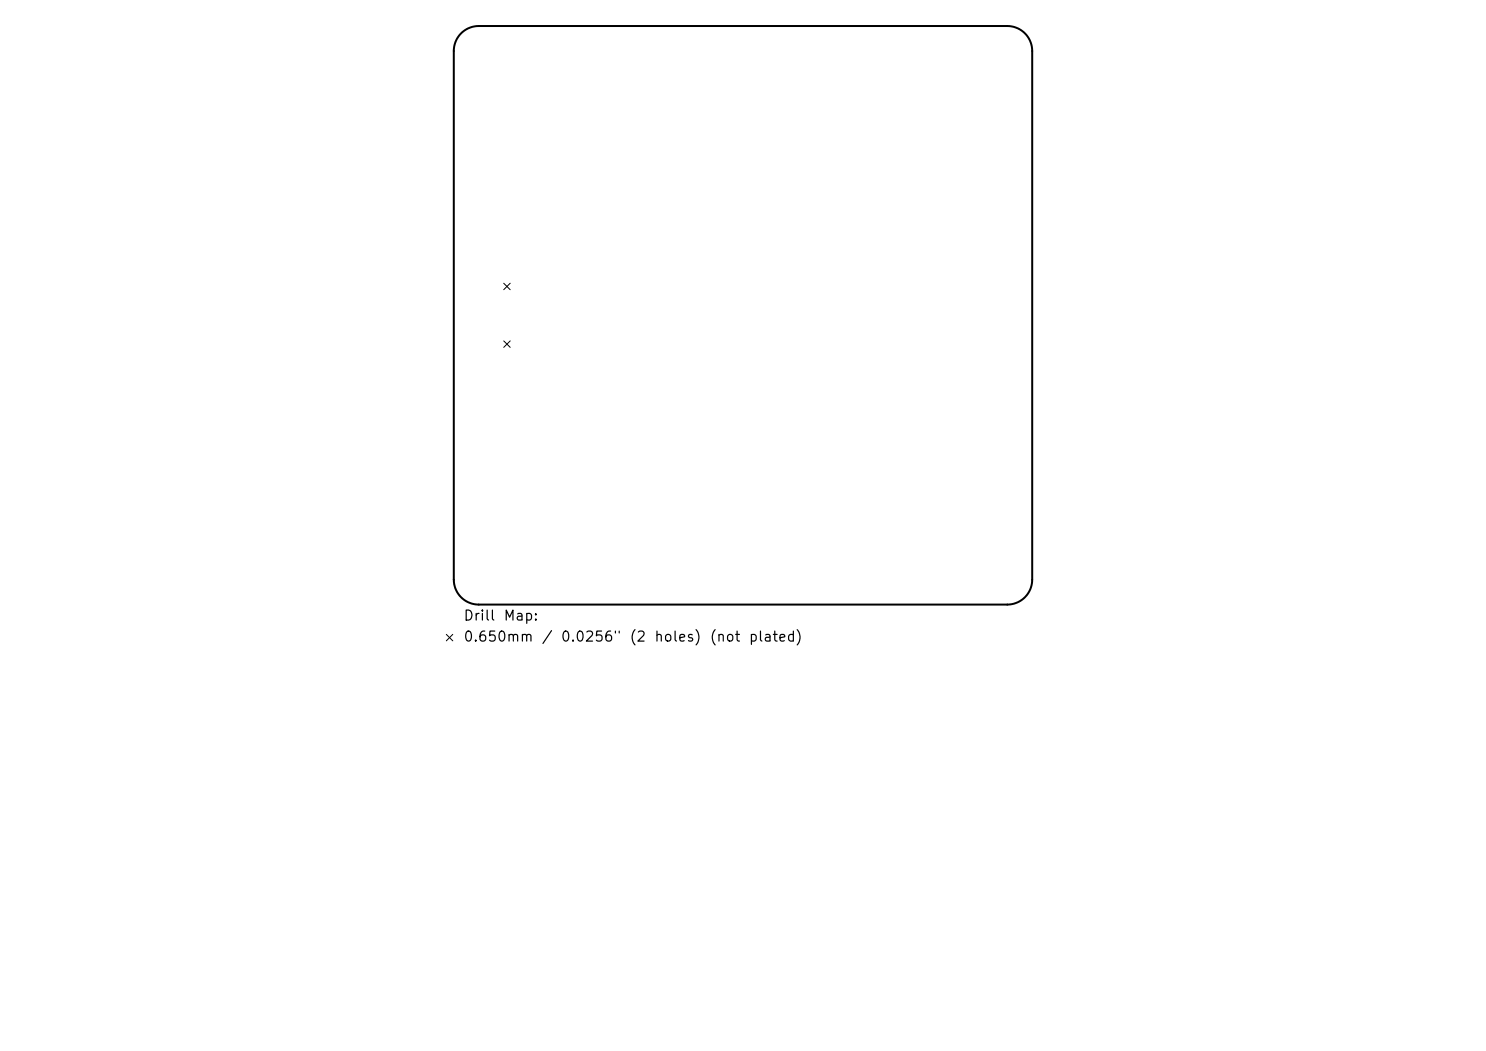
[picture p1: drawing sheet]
<svg xmlns="http://www.w3.org/2000/svg" width="297mm" height="210mm" viewBox="0 0 297 210" stroke-linecap="round" stroke-linejoin="round" font-family="sans-serif">
<defs><g id="words">
<g font-size="2">
<text x="92.5" y="124.5">Drill</text>
<text x="100.5" y="124.5">Map:</text>
<text x="92.5" y="128.7">0.650mm</text>
<text x="108.1" y="128.7">/</text>
<text x="111.9" y="128.7">0.0256&quot;</text>
<text x="125.7" y="128.7">(2</text>
<text x="130.6" y="128.7">holes)</text>
<text x="141.7" y="128.7">(not</text>
<text x="149.5" y="128.7">plated)</text>
</g>
</g></defs>
<path d="M92.2 6.7a5 5 0 0 1 3.5-1.5h105.6a5 5 0 0 1 5 5v105.6a5 5 0 0 1-5 5h-105.6a5 5 0 0 1-5-5v-105.6a5 5 0 0 1 1.5-3.5z" fill="none" stroke="#000" stroke-width=".4"/>
<path d="M100.7 56.6l1.3 1.3M102 56.6l-1.3 1.3M100.7 68.1l1.3 1.3M102 68.1l-1.3 1.3M89.2 126.8l1.3 1.3M90.5 126.8l-1.3 1.3" fill="none" stroke="#000" stroke-width=".2"/>
<use href="#words"/>
</svg>
